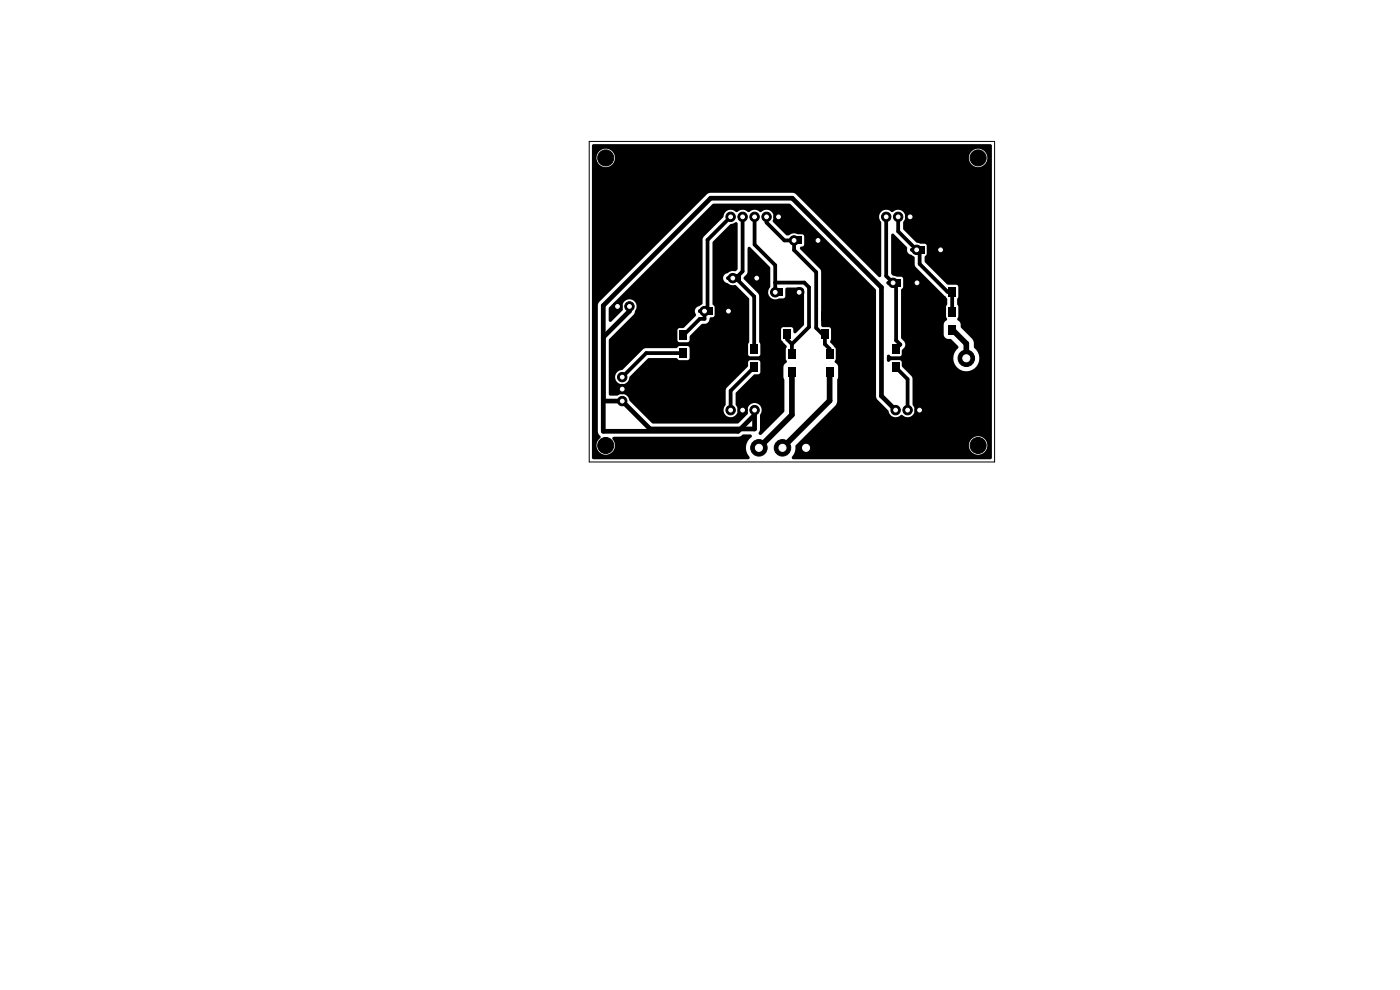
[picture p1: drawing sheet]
<svg xmlns="http://www.w3.org/2000/svg" width="297mm" height="210mm" viewBox="0 0 297 210" stroke-linecap="round" stroke-linejoin="round" font-family="sans-serif">
<g fill="#000" stroke="#000" stroke-width=".21">
<circle cx="128.5" cy="33.5" r="1.7"/>
<circle cx="207.5" cy="33.5" r="1.7"/>
<circle cx="155" cy="46" r="1"/>
<circle cx="155.5" cy="59" r="1"/>
<circle cx="157.5" cy="46" r="1"/>
<circle cx="160.1" cy="46" r="1"/>
<circle cx="160.5" cy="59" r="1"/>
<circle cx="162.6" cy="46" r="1"/>
<circle cx="165.2" cy="46" r="1"/>
<circle cx="168.5" cy="51" r="1"/>
<circle cx="173.5" cy="51" r="1"/>
<circle cx="188" cy="46" r="1"/>
<circle cx="189.5" cy="60" r="1"/>
<circle cx="190.5" cy="46" r="1"/>
<circle cx="193.1" cy="46" r="1"/>
<circle cx="194.5" cy="53" r="1"/>
<circle cx="194.5" cy="60" r="1"/>
<circle cx="199.5" cy="53" r="1"/>
<circle cx="131" cy="65" r="1"/>
<circle cx="132" cy="80" r="1"/>
<circle cx="133.5" cy="65" r="1"/>
<circle cx="149.5" cy="66" r="1"/>
<circle cx="154.5" cy="66" r="1"/>
<circle cx="164.5" cy="62" r="1"/>
<circle cx="169.5" cy="62" r="1"/>
<circle cx="205" cy="76" r="1.75"/>
<circle cx="128.5" cy="94.5" r="1.7"/>
<circle cx="132" cy="82.5" r="1"/>
<circle cx="132" cy="85.1" r="1"/>
<circle cx="155" cy="87" r="1"/>
<circle cx="157.5" cy="87" r="1"/>
<circle cx="160.1" cy="87" r="1"/>
<circle cx="161" cy="95" r="1.75"/>
<circle cx="166" cy="95" r="1.75"/>
<circle cx="171" cy="95" r="1.75"/>
<circle cx="190" cy="87" r="1"/>
<circle cx="192.5" cy="87" r="1"/>
<circle cx="195.1" cy="87" r="1"/>
<circle cx="207.5" cy="94.5" r="1.7"/>
</g>
<g fill="#000">
<path d="M125.6 30.7l.3-.1h84.2l.3 .1v66.6l-.3 .1h-41.8l-.3-.1v-.5a4.3 4.3 0 0 0 .8-2.3l.1-.1h36.6a1.95 1.95 0 0 0 2.8 1.9 1.95 1.95 0 0 0 .4-3.3 1.95 1.95 0 0 0-3.1 1.1l-.1 .3h-36.6l8.5-8.6 .2-.7v-4.5l.2-.6v-2.2l-.2-.5a.65 .65 0 0 1-.5-.8l.2-.4v-2.1l-1.2-1.5 .2-.6-.1-2.2-.3-.3h-1.4l-.3-.4v-11.6l-.2-.3-4.2-4.2a.45 .45 0 0 1 0-.5 .45 .45 0 0 1 .5-.2l.3-.4-.1-1.8-.3-.3h-.9a1.88 1.88 0 0 0-2.1 .2l-.5-.1-2.7-2.7-.1-.3a1.55 1.55 0 0 0-.4-2 1.55 1.55 0 0 0-2.1 .2h-.2a1.64 1.64 0 0 0-2.3 0h-.3a1.64 1.64 0 0 0-2.3 0h-.2a1.59 1.59 0 0 0-1.7-.4 1.59 1.59 0 0 0-1 1.5l-4.1 4.1-.2 .4-.1 13.7-.5 .6a1.22 1.22 0 0 0-.8 1.9l-2.6 2.7-1 .1-.3 .3v2.4l.4 .3 1.8-.1 .3-.3 .1-1 2.6-2.5a1.15 1.15 0 0 0 1.5-1.2l.2-.1a.79 .79 0 0 0 .9-.6v-1.7l-.4-.7v-13l3.7-3.8 .9-.3a.38 .38 0 0 1 .4-.2 .38 .38 0 0 1 .3 .4v9.5l-.5 .6a2.87 2.87 0 0 0-2.5 .9 1.16 1.16 0 0 0 1 1.6 1.86 1.86 0 0 0 1.5 .4l2.9 2.9v9.1l-.2 .6v2.1l.4 .4h1.8l.4-.5v-2l-.2-.6v-9.7l-.3-.6-3.1-3.2 .8-.9 .1-.4v-5a.42 .42 0 0 1 .4-.4 .42 .42 0 0 1 .4 .4l4 4v4.2a1.55 1.55 0 0 0-.1 2 1.55 1.55 0 0 0 2 .4h.9l.3-.3 .1-1.7 .3-.3h3.1l.5 .4 .1 7.5-1.7 1.7a.35 .35 0 0 1-.4 .1 .35 .35 0 0 1-.2-.3l-.1-.7-.3-.3h-1.8l-.4 .4v2.2l1.2 1.5-.2 .6v2l.2 .4a.48 .48 0 0 1-.4 .7l-.3 .6v2.2l.2 .6v6.7l-4.8 4.9a.42 .42 0 0 1-.7-.1 .42 .42 0 0 1 .2-.7l.1-3.3a1.56 1.56 0 0 0-.9-2.6 1.56 1.56 0 0 0-1.6 2.2l-2.2 2.1h-18l-3.1-2.9h18.1a1.54 1.54 0 0 0 2.1 1.5 1.54 1.54 0 0 0 .5-2.6v-2.5l3.8-3.8 1-.1 .3-.3 .1-2.2-.3-.4-1.8-.1-.4 .1-.2 1.3-4.4 4.4-.3 .6v3l-.4 1.1h-18.1l-1.9-2a1.58 1.58 0 0 0-2.6-1h-1.5l-.2-.3v-3.7h1.3a1.51 1.51 0 0 0 1.4 1.6 1.51 1.51 0 0 0 1.6-1.4l4-4.1h5.9l.7 .4 1.9-.1 .3-.4-.1-2.2-.3-.3h-1.7l-.7 .4-6.7 .1-.4 .2-4.5 4.4a1.51 1.51 0 0 0-1.4 1.4h-1.3v-7.9l5.2-5.3 .3-.6a1.56 1.56 0 0 0-1-2.6 1.56 1.56 0 0 0-1.6 2.2l-2.4 2.5-.3 .1-.2-.1v-3l22-22h16.4l18.2 18.2v22.7l.3 .6 2.4 2.4a1.58 1.58 0 0 0 1.1 1.3 1.58 1.58 0 0 0 1.6-.4 1.81 1.81 0 0 0 2.6-.2 1.51 1.51 0 0 0-.1-1.8l-.2-6.1-2.2-2.2-.1-1.2-.4-.1h-1.7a.6 .6 0 0 1-.9 .2v-1.1a.6 .6 0 0 1 .9 .1l1.9-.1 .3-.3 .1-1a1.21 1.21 0 0 0 .5-1.6l-.7-1v-10l.4-.7v-1.8l-.4-.4h-.9l-.8-.2-.4-.5v-8.2a.44 .44 0 0 1 .4-.2 .44 .44 0 0 1 .4 .3l2.5 2.6a1.29 1.29 0 0 0 1.1 1.6l.5 .4v1.6l.3 .6 6.3 6.2 .3 .5v1.1l-.2 .6 .1 2.2a.48 .48 0 0 1 .1 .6 .48 .48 0 0 1-.4 .3l-.3 .5v2.3a1.16 1.16 0 0 0 1.5 .9l1.5 1.5 .1 .3a2.8 2.8 0 0 0-.4 4.2 2.8 2.8 0 0 0 4.2-.1 2.8 2.8 0 0 0-.5-4.1v-.9l-.2-.7-2.6-2.8a1.21 1.21 0 0 0-.6-1.4l.1-2.8-.2-.6v-1l.2-.6-.1-2.2-.3-.3-2-.1-4.6-4.6-.1-1.3 .4-.6-.1-1.8-.3-.3h-.9l-.9-.3-2.7-2.7v-1.7a1.54 1.54 0 0 0-.2-2.2 1.54 1.54 0 0 0-2.2 .2h-.2a1.51 1.51 0 0 0-2.1-.1 1.51 1.51 0 0 0-.1 2.1v11.5l-.1 .2-.2 .1-18.1-17.8-17.8-.1-.7 .3-23.1 23.2-.1 27.2 .3 .6a.51 .51 0 0 1 .3 .6 .51 .51 0 0 1-.4 .4 1.96 1.96 0 0 0 .2 2.7 1.96 1.96 0 0 0 2.7-.1 1.96 1.96 0 0 0 0-2.7l.1-.3 .2-.2h26.5l1-.4h1.5a.35 .35 0 0 1 .3 .2 .35 .35 0 0 1-.1 .4 2.75 2.75 0 0 0-.4 4v.5l-.3 .1h-32.8l-.3-.1v-63.9h.9v.2a1.95 1.95 0 0 0 2.1 1.9 1.95 1.95 0 0 0 1.9-2.1h75v.2a1.95 1.95 0 0 0 3 1.6 1.95 1.95 0 0 0 0-3.4 1.95 1.95 0 0 0-3 1.6h-75l-.1-.3a1.96 1.96 0 0 0-2-1.5 1.96 1.96 0 0 0-1.9 1.8h-.9zM155.1 58.2h2v1.6h-2zM158.9 58.2h2v1.6h-2zM168.1 50.2h2v1.6h-2zM171.9 50.2h2v1.6h-2zM194.1 52.2h2v1.6h-2zM197.9 52.2h2v1.6h-2zM201.2 57.1h1.6v2h-1.6zM144.2 73.9h1.6v2h-1.6zM144.2 70.1h1.6v2h-1.6zM149.1 65.2h2v1.6h-2zM152.9 65.2h2v1.6h-2z"/>
<path d="M159.2 76.9h1.6v2h-1.6zM159.2 73.1h1.6v2h-1.6zM164.1 61.2h2v1.6h-2zM166.2 69.9h1.6v2h-1.6zM166.2 66.1h1.6v2h-1.6zM167.9 61.2h2v1.6h-2zM167.2 77.9h1.6v2h-1.6zM167.2 74.1h1.6v2h-1.6zM174.2 69.9h1.6v2h-1.6zM174.2 66.1h1.6v2h-1.6zM175.2 77.9h1.6v2h-1.6zM175.2 74.1h1.6v2h-1.6z"/>
<path d="M189.1 59.2h2v1.6h-2zM189.2 76.9h1.6v2h-1.6zM189.2 73.1h1.6v2h-1.6zM192.9 59.2h2v1.6h-2zM201.2 60.9h1.6v2h-1.6zM201.2 68.9h1.6v2h-1.6zM201.2 65.1h1.6v2h-1.6z"/>
</g>
<g fill="none" stroke="#000" stroke-width=".8">
<path d="M154.5 59h1.6M155 46l-4.9 4.9v15.1h-1.6M156.1 59l3.9 3.9v11.2M157.5 46v11.6l-1.4 1.4M160.1 46v5.9l4.4 4.4v5.7M162.6 46v1.2l3.8 3.8h2.1v2.1l4.6 4.6v11.9l1.9 1.8M164.5 59.9h6.1l1 1v8.5l-3.6 3.6M188 46v12.5l1.5 1.5M190.5 46v3.1l4 3.9M193.5 53h1.6v3l5.9 5.9h1v4.2M145 74.9h-7.9l-5.1 5.1M149.5 66v1.6h-1l-3.5 3.5"/>
<path d="M160 77.9l-5 5v4.1M167 70.9v1.1l1 1M168 73v2.1M175 70.9v2.1l1 1v1.1M188.5 60h1.6v12.2l.9 .9-1 1M190 77.9l2.5 2.5v6.6"/>
</g>
<path d="M133.5 65v1l-5.5 5.5M128 85.1h4l5.9 5.9h22.2v-4M190 87l-3-3v-23l-18.9-19h-17.3l-22.8 22.8v26.7h28.6l3.5-3.5" fill="none" stroke="#000" stroke-width="1"/>
<path d="M168 78.9v9.1l-7 7M176 78.9v6.1l-10 10M202 69.9l3 3v3.1" fill="none" stroke="#000" stroke-width="1.2"/>
<path d="M125 30h86v68h-86z" fill="none" stroke="#000" stroke-width=".21"/>
<g fill="#fff" stroke="#fff" stroke-width=".21">
<circle cx="194.5" cy="53" r=".4"/>
<circle cx="199.5" cy="53" r=".4"/>
<circle cx="155" cy="46" r=".4"/>
<circle cx="157.5" cy="46" r=".4"/>
<circle cx="160.1" cy="46" r=".4"/>
<circle cx="162.6" cy="46" r=".4"/>
<circle cx="165.2" cy="46" r=".4"/>
<circle cx="132" cy="80" r=".4"/>
<circle cx="132" cy="82.5" r=".4"/>
<circle cx="132" cy="85.1" r=".4"/>
<circle cx="164.5" cy="62" r=".4"/>
<circle cx="169.5" cy="62" r=".4"/>
<circle cx="155.5" cy="59" r=".4"/>
<circle cx="160.5" cy="59" r=".4"/>
<circle cx="205" cy="76" r=".75"/>
<circle cx="149.5" cy="66" r=".4"/>
<circle cx="154.5" cy="66" r=".4"/>
<circle cx="188" cy="46" r=".4"/>
<circle cx="190.5" cy="46" r=".4"/>
<circle cx="193.1" cy="46" r=".4"/>
<circle cx="168.5" cy="51" r=".4"/>
<circle cx="173.5" cy="51" r=".4"/>
<circle cx="161" cy="95" r=".75"/>
<circle cx="166" cy="95" r=".75"/>
<circle cx="171" cy="95" r=".75"/>
<circle cx="155" cy="87" r=".4"/>
<circle cx="157.5" cy="87" r=".4"/>
<circle cx="160.1" cy="87" r=".4"/>
<circle cx="189.5" cy="60" r=".4"/>
<circle cx="194.5" cy="60" r=".4"/>
<circle cx="131" cy="65" r=".4"/>
<circle cx="133.5" cy="65" r=".4"/>
<circle cx="190" cy="87" r=".4"/>
<circle cx="192.5" cy="87" r=".4"/>
<circle cx="195.1" cy="87" r=".4"/>
</g>
</svg>
